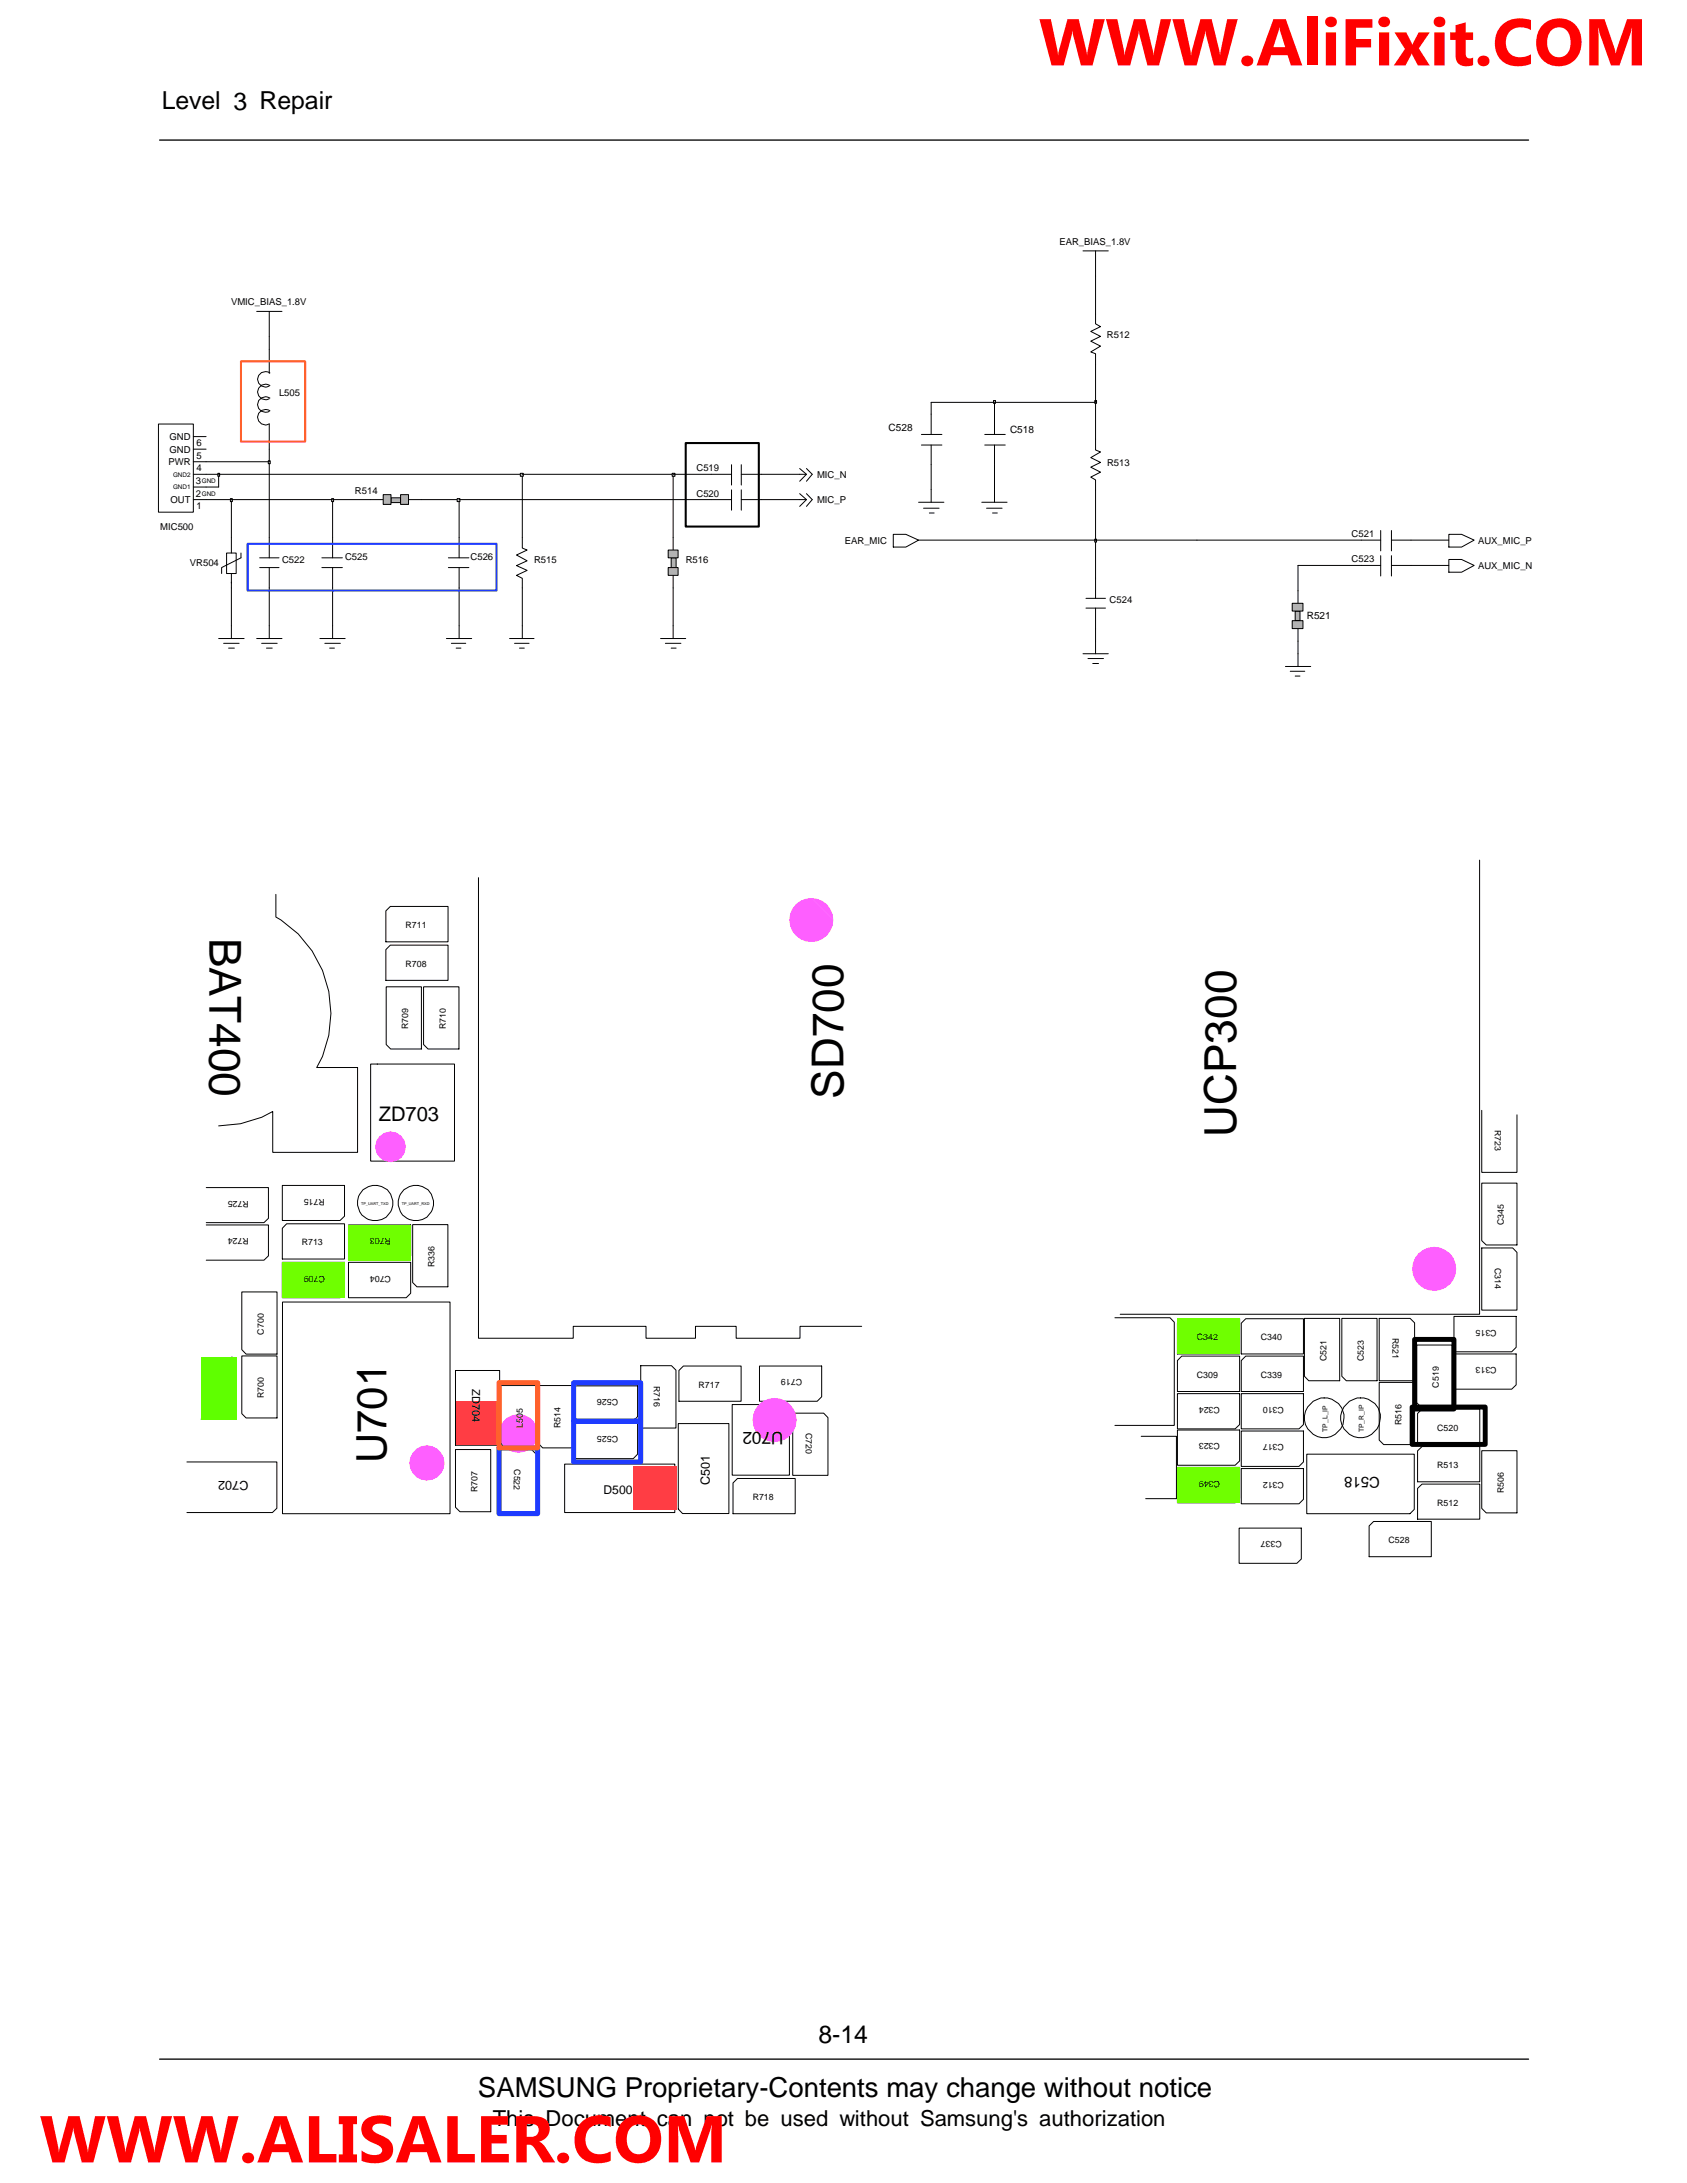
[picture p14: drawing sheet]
<svg xmlns="http://www.w3.org/2000/svg" width="216mm" height="279mm" viewBox="0 0 216 279" stroke-linecap="round" stroke-linejoin="round" font-family="sans-serif">
<defs><g id="words">
<g font-size="8.5" fill="#f00">
<text x="133" y="8.4">WWW.AliFixit.COM</text>
<text x="5.1" y="276.8">WWW.ALISALER.COM</text>
</g>
<g font-size="5.6">
<text x="26.8" y="120" transform="rotate(90 26.8 120)">BAT400</text>
<text x="108" y="140.6" transform="rotate(-90 108 140.6)">SD700</text>
<text x="158.2" y="145.5" transform="rotate(-90 158.2 145.5)">UCP300</text>
</g>
<text font-size="5.4" x="49.4" y="187.3" transform="rotate(-90 49.4 187.3)">U701</text>
<text font-size="3.5" x="61.2" y="268.4">SAMSUNG Proprietary-Contents may change without notice</text>
<g font-size="3.2">
<text x="20.7" y="14">Level 3 Repair</text>
<text x="104.7" y="261.5">8-14</text>
</g>
<text font-size="2.8" x="63.1" y="272.1">This Document can not be used without Samsung's authorization</text>
<text font-size="2.6" x="48.5" y="143.5">ZD703</text>
<text font-size="2.2" x="100.3" y="183.2" transform="rotate(-180 100.3 183.2)">U702</text>
<text font-size="1.9" x="176.6" y="189" transform="rotate(-180 176.6 189)">C518</text>
<g font-size="1.6">
<text x="31.8" y="189.5" transform="rotate(-180 31.8 189.5)">C702</text>
<text x="77.2" y="191.2">D500</text>
<text x="90.8" y="190.1" transform="rotate(-90 90.8 190.1)">C501</text>
</g>
<g font-size="1.4">
<text x="60.4" y="179.7" transform="rotate(90 60.4 179.7)">704</text>
<text x="60.4" y="177.8" transform="rotate(90 60.4 177.8)">ZD</text>
</g>
<g font-size="1.3">
<text x="113.7" y="55.2">C528</text>
<text x="129.3" y="55.5">C518</text>
<text x="167.2" y="79.2">R521</text>
</g>
<g font-size="1.2">
<text x="135.6" y="31.3">EAR_BIAS_1.8V</text>
<text x="29.6" y="39">VMIC_BIAS_1.8V</text>
<text x="141.7" y="43.3">R512</text>
<text x="35.7" y="50.7">L505</text>
<text x="21.5" y="59.5">PWR</text>
<text x="21.7" y="57.9">GND</text>
<text x="21.7" y="56.3">GND</text>
<text x="25.1" y="58.7">5</text>
<text x="25.1" y="57.1">6</text>
<text x="141.7" y="59.6">R513</text>
<text x="21.8" y="64.4">OUT</text>
<text x="25.1" y="63.6">2</text>
<text x="25.1" y="62">3</text>
<text x="25.1" y="65.2">1</text>
<text x="25.1" y="60.3">4</text>
<text x="45.4" y="63.2">R514</text>
<text x="89.1" y="63.6">C520</text>
<text x="89.1" y="60.3">C519</text>
<text x="104.6" y="61.1">MIC_N</text>
<text x="104.6" y="64.4">MIC_P</text>
<text x="20.5" y="67.8">MIC500</text>
<text x="44.2" y="71.6">C525</text>
<text x="60.2" y="71.6">C526</text>
<text x="108.1" y="69.6">EAR_MIC</text>
<text x="173" y="68.8">C521</text>
<text x="173" y="72">C523</text>
<text x="189.2" y="69.6">AUX_MIC_P</text>
<text x="24.3" y="72.4">VR504</text>
<text x="36.1" y="72">C522</text>
<text x="68.3" y="72">R515</text>
<text x="87.8" y="72">R516</text>
<text x="142" y="77.2">C524</text>
<text x="189.2" y="72.8">AUX_MIC_N</text>
</g>
<g font-size="1.1">
<text x="51.9" y="118.8">R711</text>
<text x="51.9" y="123.7">R708</text>
<text x="52.2" y="131.7" transform="rotate(-90 52.2 131.7)">R709</text>
<text x="57" y="131.7" transform="rotate(-90 57 131.7)">R710</text>
<text x="191.3" y="144.6" transform="rotate(90 191.3 144.6)">R723</text>
<text x="31.8" y="153.7" transform="rotate(-180 31.8 153.7)">R725</text>
<text x="41.6" y="153.4" transform="rotate(-180 41.6 153.4)">R715</text>
<text x="31.8" y="158.5" transform="rotate(-180 31.8 158.5)">R724</text>
<text x="38.6" y="159.4">R713</text>
<text x="50" y="158.5" transform="rotate(-180 50 158.5)">R703</text>
<text x="192.5" y="156.8" transform="rotate(-90 192.5 156.8)">C345</text>
<text x="41.6" y="163.3" transform="rotate(-180 41.6 163.3)">C709</text>
<text x="50" y="163.3" transform="rotate(-180 50 163.3)">C704</text>
<text x="55.6" y="162.2" transform="rotate(-90 55.6 162.2)">R336</text>
<text x="191.3" y="162.2" transform="rotate(90 191.3 162.2)">C314</text>
<text x="33.8" y="170.8" transform="rotate(-90 33.8 170.8)">C700</text>
<text x="153.2" y="171.5">C342</text>
<text x="161.4" y="171.5">C340</text>
<text x="178.2" y="171.3" transform="rotate(90 178.2 171.3)">R521</text>
<text x="191.5" y="170.2" transform="rotate(-180 191.5 170.2)">C315</text>
<text x="33.8" y="179" transform="rotate(-90 33.8 179)">R700</text>
<text x="79.1" y="179.1" transform="rotate(-180 79.1 179.1)">C526</text>
<text x="83.7" y="177.3" transform="rotate(90 83.7 177.3)">R716</text>
<text x="89.4" y="177.6">R717</text>
<text x="102.7" y="176.5" transform="rotate(-180 102.7 176.5)">C719</text>
<text x="153.2" y="176.3">C309</text>
<text x="161.4" y="176.3">C339</text>
<text x="169.8" y="174.2" transform="rotate(-90 169.8 174.2)">C521</text>
<text x="174.6" y="174.2" transform="rotate(-90 174.6 174.2)">C523</text>
<text x="184.1" y="177.6" transform="rotate(-90 184.1 177.6)">C519</text>
<text x="191.5" y="175" transform="rotate(-180 191.5 175)">C313</text>
<text x="66.9" y="182.7" transform="rotate(-90 66.9 182.7)">L505</text>
<text x="71.7" y="182.8" transform="rotate(-90 71.7 182.8)">R514</text>
<text x="79.1" y="183.9" transform="rotate(-180 79.1 183.9)">C525</text>
<text x="103.1" y="183.4" transform="rotate(90 103.1 183.4)">C720</text>
<text x="156.1" y="180.1" transform="rotate(-180 156.1 180.1)">C324</text>
<text x="156.1" y="184.7" transform="rotate(-180 156.1 184.7)">C323</text>
<text x="164.3" y="180.1" transform="rotate(-180 164.3 180.1)">C310</text>
<text x="164.3" y="184.9" transform="rotate(-180 164.3 184.9)">C317</text>
<text x="179.3" y="182.4" transform="rotate(-90 179.3 182.4)">R516</text>
<text x="183.9" y="183.1">C520</text>
<text x="61.1" y="191" transform="rotate(-90 61.1 191)">R707</text>
<text x="65.8" y="188" transform="rotate(90 65.8 188)">C522</text>
<text x="96.3" y="192">R718</text>
<text x="156.1" y="189.5" transform="rotate(-180 156.1 189.5)">C349</text>
<text x="164.3" y="189.7" transform="rotate(-180 164.3 189.7)">C312</text>
<text x="183.9" y="187.9">R513</text>
<text x="192.5" y="191.1" transform="rotate(-90 192.5 191.1)">R506</text>
<text x="164" y="197.3" transform="rotate(-180 164 197.3)">C337</text>
<text x="177.7" y="197.5">C528</text>
<text x="183.9" y="192.7">R512</text>
</g>
<g font-size=".9">
<text x="169.9" y="183.2" transform="rotate(-90 169.9 183.2)">TP_L_IP</text>
<text x="174.5" y="183.3" transform="rotate(-90 174.5 183.3)">TP_R_IP</text>
</g>
<g font-size=".8">
<text x="22.1" y="62.6">GND1</text>
<text x="22.1" y="61">GND2</text>
<text x="25.8" y="63.5">GND</text>
<text x="25.8" y="61.9">GND</text>
</g>
<g font-size=".5">
<text x="46.2" y="154.2">TP_UART_TXD</text>
<text x="51.4" y="154.2">TP_UART_RXD</text>
</g>
</g></defs>
<path d="M20.4 263.5h175.2" fill="none" stroke="#000" stroke-width=".17"/>
<path d="M20.8 265.5h174.8v9h-174.8z" fill="#fff"/>
<path d="M20.4 17.9h175.2" fill="none" stroke="#000" stroke-width=".17"/>
<g fill="none" stroke="#000" stroke-width=".13">
<path d="M57.4 71.4h2.6M57.4 72.6h2.6M58.8 68.8v2.6M58.8 72.6v2.6M86.1 68.8v1.6M86.1 73.6v1.6M65.2 81.7h3.1M65.8 82.3h1.9M66.5 83h.6M66.8 80.1v1.6M84.5 81.7h3.3M85.2 82.3h1.9"/>
<path d="M85.9 83h.6M86.1 80.1v1.6"/>
</g>
<path d="M85.9 71.4h.6v1.2h-.6z" fill="#b3b3b3"/>
<path d="M85.9 71.4h.6v1.2h-.6z" fill="none" stroke="#000" stroke-width=".13"/>
<path d="M85.5 72.6h1.3v1h-1.3z" fill="#b3b3b3"/>
<path d="M85.5 72.6h1.3v1h-1.3z" fill="none" stroke="#000" stroke-width=".13"/>
<path d="M85.5 70.4h1.3v1h-1.3z" fill="#b3b3b3"/>
<g fill="none" stroke="#000" stroke-width=".13">
<path d="M20.3 54.3h4.4v11.3h-4.4zM24.7 57.5h1.7M24.7 59.1h1.7M24.7 55.9h1.7M34.5 44.7v3.1M34.5 50.9a1 1 0 0 0-1.5 .8 1 1 0 0 0 1.5 .9M34.5 47.7a1 1 0 0 0-1.5 .8 1 1 0 0 0 1.5 .9M34.5 52.6a1 1 0 0 0-1.5 .7 1 1 0 0 0 1.5 1v3.2M34.5 49.3a1.01 1.01 0 0 0-1.5 .8 1.01 1.01 0 0 0 1.5 .9M93.6 59.5v2.6M94.9 59.5v2.6M102.3 60l.9 .7-.9 .9"/>
<path d="M103.2 60l.7 .7-.7 .9M24.7 63.9h1.7M24.7 62.3h1.7M24.7 60.7h1.7M29 70.8h1.2v2.6h-1.2zM29.6 68.8v2M29.6 73.4v1.8M30.8 70.8v.6l-2.4 1.2v.8M33.2 71.4h2.5M33.2 72.6h2.5M34.5 68.8v2.6M34.5 72.6v2.6"/>
<path d="M41.2 71.4h2.6M41.2 72.6h2.6M42.6 68.8v2.6M42.6 72.6v2.6M47.4 63.9h1.6M52.3 63.9h1.6M66.8 68.8v1.3l.7 .3-1.4 .6 1.4 .8-1.4 .6 1.4 .6-1.4 .6 .7 .4v1.2M85.5 70.4h1.3v1h-1.3zM91 63.9h2.6M91 60.7h2.6M93.6 62.7v2.6M94.9 63.9h2.6"/>
<path d="M94.9 60.7h2.6M94.9 62.7v2.6M102.3 63.9h.9M102.3 60.7h.9M102.3 63.2l.9 .7-.9 .9M103.2 63.2l.7 .7-.7 .9M28 81.7h3.2M28.6 82.3h2M29.3 83h.7M29.6 80.1v1.6M32.9 81.7h3.2M33.5 82.3h2"/>
<path d="M34.1 83h.7M34.5 80.1v1.6M40.9 81.7h3.3M41.6 82.3h2M42.2 83h.6M42.6 80.1v1.6M57.1 81.7h3.3M57.8 82.3h1.8M58.4 83h.6M58.8 80.1v1.6"/>
</g>
<path d="M50 63.7h1.3v.6h-1.3z" fill="#b3b3b3"/>
<path d="M50 63.7h1.3v.6h-1.3z" fill="none" stroke="#000" stroke-width=".13"/>
<path d="M49 63.3h1v1.3h-1z" fill="#b3b3b3"/>
<path d="M49 63.3h1v1.3h-1z" fill="none" stroke="#000" stroke-width=".13"/>
<path d="M51.3 63.3h1v1.3h-1z" fill="#b3b3b3"/>
<g fill="none" stroke="#000" stroke-width=".13">
<path d="M32.9 39.9h3.2M34.5 39.9v3.2M34.5 59.1v9.7M26.4 63.9h3.2v4.9M29.6 75.2v4.9M34.5 75.2v4.9M42.6 63.9v4.9M42.6 75.2v4.9M51.3 63.3h1v1.3h-1zM58.8 63.9v4.9M58.8 75.2v4.9M66.8 60.7v8.1"/>
<path d="M66.8 75.2v4.9M86.1 60.7v8.1M86.1 75.2v4.9"/>
</g>
<path d="M29.5 63.8h.2v.4h-.2z" fill="#c3c3c3"/>
<path d="M29.5 63.8h.2v.4h-.2zM29.6 63.9h13" fill="none" stroke="#000" stroke-width=".13"/>
<path d="M42.4 63.8h.3v.4h-.3z" fill="#c3c3c3"/>
<path d="M42.4 63.8h.3v.4h-.3zM42.6 63.9h4.8M53.9 63.9h4.9" fill="none" stroke="#000" stroke-width=".13"/>
<path d="M58.5 63.8h.4v.4h-.4z" fill="#c3c3c3"/>
<path d="M26.4 60.7h1.6v1.6h-1.6M58.5 63.8h.4v.4h-.4zM58.8 63.9h32.2M97.5 63.9h4.8" fill="none" stroke="#000" stroke-width=".13"/>
<path d="M27.9 60.6h.2v.4h-.2z" fill="#c3c3c3"/>
<path d="M27.9 60.6h.2v.4h-.2zM28 60.7h38.8" fill="none" stroke="#000" stroke-width=".13"/>
<path d="M66.6 60.6h.4v.4h-.4z" fill="#c3c3c3"/>
<path d="M66.6 60.6h.4v.4h-.4zM66.8 60.7h19.3" fill="none" stroke="#000" stroke-width=".13"/>
<path d="M86 60.6h.4v.4h-.4z" fill="#c3c3c3"/>
<path d="M26.4 59.1h8.1M86 60.6h.4v.4h-.4zM86.1 60.7h4.9M97.5 60.7h4.8" fill="none" stroke="#000" stroke-width=".13"/>
<path d="M34.3 59h.3v.4h-.3z" fill="#c3c3c3"/>
<g fill="none" stroke="#000" stroke-width=".13">
<path d="M34.3 59h.3v.4h-.3zM34.5 43.1v1.6M34.5 57.5v1.6M117.9 57h2.6M117.9 55.6h2.6M119.2 53v2.6M119.2 57v2.4M117.6 64.3h3.2M118.2 65h2M118.9 65.7h.6M119.2 62.7v1.6M166.1 75.6v1.6"/>
<path d="M166.1 80.5v1.6"/>
</g>
<path d="M30.8 46.2h8.3v10.3h-8.3z" fill="none" stroke="#ff6d0d" stroke-width=".26"/>
<path d="M31.7 69.6h31.8v6h-31.8z" fill="none" stroke="#1e3bff" stroke-width=".26"/>
<path d="M87.8 56.7h9.3v10.7h-9.3z" fill="none" stroke="#000" stroke-width=".26"/>
<path d="M165.8 78.2h.6v1.2h-.6z" fill="#b3b3b3"/>
<path d="M165.8 78.2h.6v1.2h-.6z" fill="none" stroke="#000" stroke-width=".13"/>
<path d="M165.4 79.4h1.4v1.1h-1.4z" fill="#b3b3b3"/>
<path d="M165.4 79.4h1.4v1.1h-1.4z" fill="none" stroke="#000" stroke-width=".13"/>
<path d="M165.4 77.2h1.4v1h-1.4z" fill="#b3b3b3"/>
<g fill="none" stroke="#000" stroke-width=".13">
<path d="M138.6 32.1h3.2M140.2 32.1v3.2M126 57h2.7M126 55.6h2.7M127.3 53v2.6M127.3 57v2.4M140.2 40.2v1.2l.6 .4-1.2 .6 1.2 .7-1.2 .6 1.2 .6-1.2 .7 .6 .3v1.4M140.2 56.2v1.4l.6 .2-1.2 .8 1.2 .6-1.2 .6 1.2 .6-1.2 .7 .6 .3v1.3M114.3 68.4h1.6l1.7 .7-1.7 .9h-1.6zM117.6 69.1h22.6v7.5M125.6 64.3h3.3M126.3 65h1.9"/>
<path d="M127 65.7h.6M127.3 62.7v1.6M139 77.8h2.5M139 76.6h2.5M140.2 77.8v5.9M165.4 77.2h1.4v1h-1.4zM174.2 69.1h2.5M176.7 72.4h-10.6v3.2M176.7 67.9v2.6M176.7 71.1v2.6M178.1 69.1h2.5M178.1 67.9v2.6"/>
<path d="M178.1 71.1v2.6M178.1 72.4h7.3M185.4 71.6h1.6l1.7 .8-1.7 .8h-1.6zM185.4 68.4h1.6l1.7 .7-1.7 .9h-1.6zM138.6 83.7h3.2M139.2 84.3h2M139.8 84.9h.8M164.5 85.3h3.2M165.1 85.9h1.9M165.8 86.5h.6M166.1 82.1v3.2"/>
</g>
<path d="M140.1 69h.2v.4h-.2z" fill="#c3c3c3"/>
<path d="M119.2 53v-1.5h8.1v1.5M119.2 59.4v3.3M127.3 59.4v3.3M140.2 51.5v4.7M140.1 69h.2v.4h-.2zM140.2 62.7v6.4h34M180.6 69.1h4.8" fill="none" stroke="#000" stroke-width=".13"/>
<path d="M127.1 51.3h.3v.3h-.3z" fill="#c3c3c3"/>
<path d="M127.1 51.3h.3v.3h-.3zM127.3 51.5h12.9" fill="none" stroke="#000" stroke-width=".13"/>
<path d="M140.1 51.3h.2v.3h-.2z" fill="#c3c3c3"/>
<g fill="none" stroke="#000" stroke-width=".13">
<path d="M140.2 35.3v4.9M140.1 51.3h.2v.3h-.2zM140.2 46.7v4.8M35.3 114.5v2.9a14.2 14.2 0 0 1 5.2 19.2h5.3v10.9h-10.9v-5.2l-1.4 .7-2.7 .8-2.8 .3M49.4 116.6l.6-.6h7.3v4.5h-7.9zM61.2 112.3v59h12.2v-1.5h9.3v1.5h6.3v-1.5h5.2v1.5h8.2v-1.5h7.9M47.4 136.2h10.8v12.4h-10.8zM49.4 121.5l.6-.5h7.3v4.5h-7.9zM49.4 126.3h4.5v8h-3.9l-.6-.6zM54.2 126.3h4.5v8h-3.9l-.6-.6zM26.4 156.8h8v3.9l-.6 .6h-7.4M26.4 152h8v3.9l-.6 .6h-7.4"/>
<path d="M36.1 151.7h8v4l-.6 .5h-7.4zM36.7 156.6h7.4v4.5h-8v-3.9zM44.6 156.8h8v3.9l-.6 .6h-7.4zM52.8 156.7h4.5v8h-3.9l-.6-.6zM29.7 173.7l.5 .5v7.4h-4.5M30.9 165.4h4.6v7.9h-4l-.6-.6zM30.9 173.5h4.6v8h-4l-.6-.6zM36.1 161.6h8v3.9l-.6 .6h-7.4zM36.2 166.6h21.4v27.1h-21.4zM44.6 161.6h8v3.9l-.6 .6h-7.4zM58.3 175.4h5.6v9.6h-5.6zM64.1 177.3h4.5v8h-3.9l-.6-.6z"/>
<path d="M68.9 177.3h4.5v8h-4l-.5-.6zM73.7 177.4h7.9v3.9l-.6 .6h-7.3zM82 174.8h3.9l.6 .6v7.4h-4.5zM86.9 175.4l.6-.6h7.3v4.5h-7.9zM93.7 179.8h7.3v9h-7.3zM97.2 174.8h8v4l-.6 .5h-7.4zM23.9 187.1h11.5v5.9l-.5 .6h-11M58.3 185.5h4.5v8h-3.9l-.6-.6zM64.1 185.5h3.9l.6 .6v7.4h-4.5zM72.3 187.4h14.1v6.2h-14.1zM73.7 182.2h7.9v3.9l-.6 .6h-7.3zM86.8 182.2h6.5v11.5h-5.9l-.6-.6z"/>
<path d="M93.8 189.8l.6-.6h7.4v4.5h-8zM101.5 180.9h3.9l.6 .5v7.4h-4.5z"/>
<circle cx="48" cy="154" r="2.28"/>
<circle cx="53.2" cy="154" r="2.28"/>
</g>
<path d="M36.1 161.6h8v4.5h-8z" fill="#6fff00"/>
<path d="M81 187.7h5.6v5.6h-5.6z" fill="#ff3d44"/>
<circle cx="66.3" cy="183.5" r="2.48" fill="#fe5fff"/>
<path d="M25.7 173.7h4.5v7.9h-4.5z" fill="#5fff00"/>
<path d="M44.6 156.8h8v4.5h-8z" fill="#6fff00"/>
<g fill="#fe5fff">
<path d="M101.8 115.7l.6-.4 .7-.3 .7-.1 2.9 2.9a2.83 2.83 0 0 1-4 2.6 2.83 2.83 0 0 1-.9-4.7z"/>
<path d="M103.8 114.9a2.78 2.78 0 0 1 2.9 2.9z"/>
<circle cx="54.6" cy="187.3" r="2.27"/>
<circle cx="99.1" cy="181.7" r="2.83"/>
<circle cx="50" cy="146.8" r="1.97"/>
</g>
<path d="M58.3 179.4h5.6v5.6h-5.6z" fill="#ff3d44"/>
<path d="M73.4 177h8.6v4.9h-8.6zM63.9 185.3h4.9v8.4h-4.9zM73.4 181.9h8.6v5.2h-8.6z" fill="none" stroke="#1e3bff" stroke-width=".63"/>
<path d="M63.9 177h4.9v8.3h-4.9z" fill="none" stroke="#ff6300" stroke-width=".63"/>
<g fill="none" stroke="#000" stroke-width=".13">
<path d="M189.4 110.1v58.1h-46M189.6 159.7h4l.5 .6v7.4h-4.5zM189.6 142.1v8h4.5v-7.4M189.6 151.4h4.5v7.9h-3.9l-.6-.5zM142.7 168.7h7l.6 .5v13.2h-7.6M150.7 178.4h7.9v3.9l-.5 .6h-7.4zM151.2 173.6h7.4v4.5h-7.9v-4zM151.2 168.8h7.4v4.5h-7.9v-3.9zM158.9 178.4h7.9v3.9l-.6 .6h-7.3zM158.9 174.1l.5-.5h7.4v4.5h-7.9zM158.9 169.4l.5-.6h7.4v4.5h-7.9zM166.9 168.7h4.5v8h-3.9l-.6-.6z"/>
<path d="M171.7 168.7h4.5v8h-3.9l-.6-.6zM176.5 176.9h4.5v8h-3.9l-.6-.6zM176.5 168.7h4l.5 .6v7.4h-4.5zM181.3 172.1h4.5v8h-3.9l-.6-.6zM186.1 173.3h7.9v3.9l-.5 .6h-7.4zM186.1 168.5h7.9v3.9l-.5 .6h-7.4zM146 183.8h4.6v8h-4M150.7 183h7.9v4l-.5 .5h-7.4zM150.7 187.8h7.9v4l-.5 .5h-7.4zM158.6 195.6h7.9v3.9l-.5 .6h-7.4zM158.9 188h7.9v3.9l-.6 .6h-7.3zM158.9 183.2h7.9v3.9l-.6 .6h-7.3z"/>
<path d="M167.2 186.1h13.8v7.1l-.6 .5h-13.2zM175.2 195.3l.6-.6h7.4v4.5h-8zM181.4 180.9l.6-.6h7.4v4.6h-8zM181.4 190.5l.6-.6h7.4v4.5h-8zM181.4 185.7l.6-.6h7.4v4.6h-8zM189.6 185.7h4.5v7.9h-3.9l-.6-.5z"/>
<circle cx="169.5" cy="181.5" r="2.54"/>
<circle cx="174.1" cy="181.5" r="2.54"/>
</g>
<g fill="#6fff00">
<path d="M150.7 168.8h7.9v4.5h-7.9z"/>
<path d="M150.7 187.8h7.9v4.5h-7.9z"/>
</g>
<circle cx="183.5" cy="162.4" r="2.82" fill="#fe5fff"/>
<path d="M181 171.4h5.1v8.9h-5.1zM180.7 180.1h9.4v4.8h-9.4z" fill="none" stroke="#000" stroke-width=".63"/>
<use href="#words"/>
</svg>
